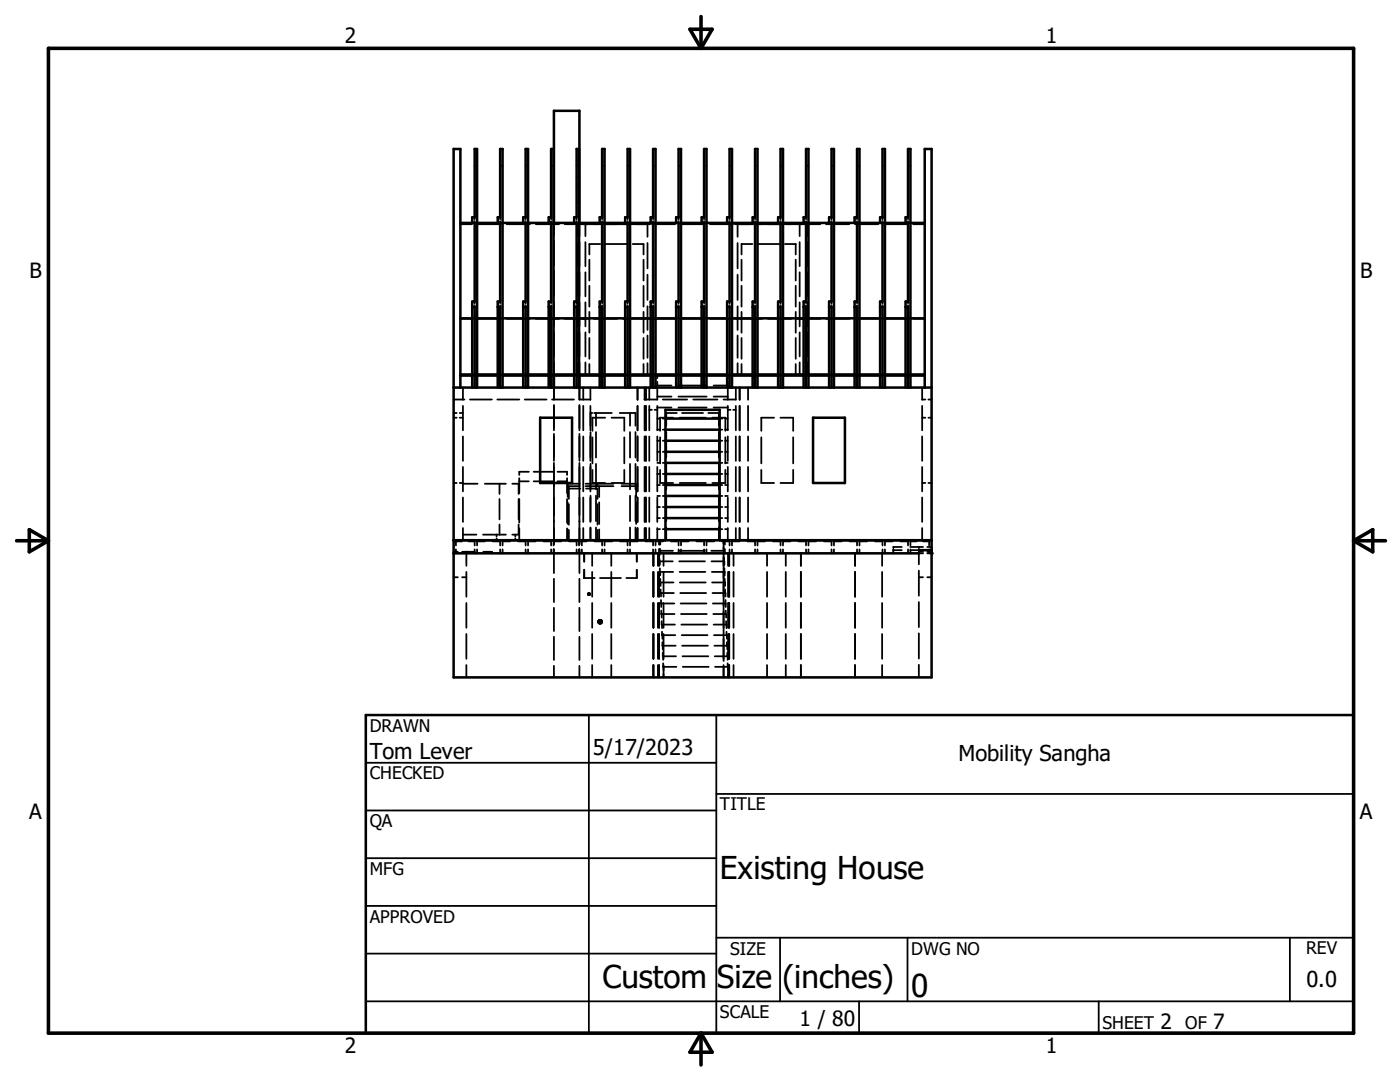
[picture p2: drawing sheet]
<svg xmlns="http://www.w3.org/2000/svg" width="279mm" height="216mm" viewBox="0 0 279 216" stroke-linecap="round" stroke-linejoin="round" font-family="sans-serif">
<defs><g id="words">
<g font-size="6.3">
<text x="143.7" y="175.5">Existing House</text>
<text x="120.2" y="197.1">Custom Size (inches)</text>
<text x="181.9" y="198.9">0</text>
</g>
<g font-size="4.4">
<text x="73.8" y="151.4">Tom Lever</text>
<text x="118.3" y="150.7">5/17/2023</text>
<text x="191.3" y="151.8">Mobility Sangha</text>
<text x="260.7" y="196.9">0.0</text>
</g>
<g font-size="4.2">
<text x="68.8" y="8.7">2</text>
<text x="208.7" y="8.7">1</text>
<text x="5.9" y="55.5">B</text>
<text x="271.4" y="55.5">B</text>
<text x="5.8" y="163.4">A</text>
<text x="271.4" y="163.4">A</text>
<text x="159.6" y="204.7">1 / 80</text>
<text x="231.6" y="205.3">2</text>
<text x="242.1" y="205.3">7</text>
<text x="68.8" y="210.2">2</text>
<text x="208.7" y="210.2">1</text>
</g>
<g font-size="3.5">
<text x="73.8" y="146">DRAWN</text>
<text x="73.8" y="155.5">CHECKED</text>
<text x="143.7" y="161.7">TITLE</text>
<text x="73.8" y="165.1">QA</text>
<text x="73.8" y="174.6">MFG</text>
<text x="73.8" y="184.1">APPROVED</text>
<text x="145.7" y="190.5">SIZE</text>
<text x="181.9" y="190.5">DWG NO</text>
<text x="260.6" y="190.4">REV</text>
<text x="143.7" y="203.1">SCALE</text>
<text x="220" y="205.3">SHEET</text>
<text x="236.5" y="205.3">OF</text>
</g>
</g></defs>
<g fill="none" stroke="#000" stroke-width=".36">
<path d="M94.7 33.1h.2M95.1 33.1h.1M99.8 33.1h.2M100.1 33.1h.2M104.9 33.1h.2M105.2 33.1h.2M110 33.1h.1M110.3 33.1h.2M115.1 33.1h.1M115.1 31.9h.1M115.1 35.3h.1M115.1 37h.1"/>
<path d="M115.4 33.1h.2M115.4 31.9h.2M115.4 35.3h.2M115.4 37h.2M120.2 33.1h.1M120.5 33.1h.1M125.3 33.1h.1M125.6 33.1h.1M130.3 33.1h.2M130.7 33.1h.1M135.4 33.1h.2M135.8 33.1h.1"/>
<path d="M140.5 33.1h.2M140.8 33.1h.2M145.6 33.1h.2M145.9 33.1h.2M150.7 33.1h.1M151 33.1h.2M155.8 33.1h.1M156.1 33.1h.2M160.9 33.1h.1M161.2 33.1h.1M166 33.1h.1M166.3 33.1h.1"/>
<path d="M171 33.1h.2M171.4 33.1h.1M176.1 33.1h.2M176.5 33.1h.1M181.2 33.1h.2M181.5 33.1h.2M91.9 44.7h2.3M94.2 44.5h.4M94.7 43.4v.3M94.7 44.1v.4M94.9 44.5h.3M95.3 44.7h4.7"/>
<path d="M99.3 44.5h.4M99.8 43.4v.3M99.8 44.1v.4M100 44.5h.3M101.1 44.7h4.7M104.4 44.5h.3M104.9 43.4v.3M104.9 44.1v.4M105.1 44.5h.3M106.9 44.7h4.7M109.5 44.5h.3M110 43.4v.3"/>
<path d="M110 44.1v.4M110.1 44.5h.4M110.5 44.5v2.4M110.5 48.1v4.9M110.5 54.2v4.8M112.7 44.7h17.1M114.6 44.5h.3M115.1 43.4v.3M115.1 44.1v.4M115.1 40.4h.1M115.2 44.7v2.4M115.2 48.3v4.8"/>
<path d="M115.2 54.3v4.8M115.2 44.5h.4M115.4 40.4h.2M115.6 44.5v.1M115.6 44.6v2.5M115.6 48.3v4.8M115.6 54.3v4.8M116.8 44.7v2.4M116.8 48.3v4.8M116.8 54.3v4.8M117.6 51.8v4.2M117.6 57v4.2"/>
<path d="M119.7 44.5h.3M119.8 48.7h-2.2v2.1M120.2 43.4v.3M120.2 44.1v.4M120.3 44.5h.3M120.9 48.7h4.3M124.8 44.5h.3M125.3 43.4v.3M125.3 44.1v.4M125.4 44.5h.3M126.3 48.7h2.1v2.1M128.4 51.8v4.2"/>
<path d="M128.4 57v4.2M129.2 44.7v2.5M129.2 48.5v5M129.2 54.8v5M129.9 44.5h.3M130.1 44.7h4.6M130.3 43.4v.3M130.3 44.1v.4M130.5 44.5h.3M134.9 44.5h.4M135.4 43.4v.3M135.4 44.1v.4"/>
<path d="M135.6 44.5h.3M135.9 44.7h4.6M140 44.5h.4M140.5 43.4v.3M140.5 44.1v.4M140.7 44.5h.3M141.7 44.7h4.6M145.1 44.5h.3M145.6 43.4v.3M145.6 44.1v.4M145.8 44.5h.3M146.7 44.7h17"/>
<path d="M147.2 44.7v2.5M147.2 48.5v5M147.2 54.8v5M148 51.8v4.2M148 57v4.2M150.2 48.7h-2.2v2.1M150.2 44.5h.3M150.7 43.4v.3M150.7 44.1v.4M150.8 44.5h.4M151.2 48.7h4.3M155.3 44.5h.3"/>
<path d="M155.8 43.4v.3M155.8 44.1v.4M155.9 44.5h.4M156.6 48.7h2.2v2.1M158.8 51.8v4.2M158.8 57v4.2M159.6 44.7v2.4M159.6 48.3v4.8M159.6 54.3v4.8M160.4 44.5h.3M160.9 43.4v.3M160.9 44.1v.4"/>
<path d="M161 44.5h.3M161.2 44.7v2.4M161.2 48.3v4.8M161.2 54.3v4.8M164.9 44.7h4.6M165.5 44.5h.3M166 43.4v.3M166 44.1v.4M166.1 44.5h.3M170.6 44.5h.3M170.7 44.7h4.6M171 43.4v.3"/>
<path d="M171 44.1v.4M171.2 44.5h.3M175.6 44.5h.4M176.1 43.4v.3M176.1 44.1v.4M176.3 44.5h.3M176.5 44.7h4.6M180.7 44.5h.4M181.2 43.4v.3M181.2 44.1v.4M181.4 44.5h.3M182.2 44.7h2.3"/>
<path d="M90.5 79.7h2.2M91.9 63.6h2.3M92.4 77.3v2.5M93.8 79.7h4.4M94.2 74.9h.2M94.2 74.7h.4M94.2 63.5h.4M94.6 74.9h.3M94.7 60.2v.3M94.7 60.9v.4M94.9 74.7h.3M94.9 63.5h.3"/>
<path d="M95.1 74.9h.1M95.3 63.6h4.7M99.3 79.7h4.3M99.3 74.9h.2M99.3 74.7h.4M99.3 63.5h.4M99.7 74.9h.3M99.8 60.2v.3M99.8 60.9v.4M100 74.7h.3M100 63.5h.3M100.1 74.9h.2"/>
<path d="M101.1 63.6h4.7M104.4 74.9h.2M104.4 74.7h.3M104.4 63.5h.3M104.7 79.7h4.4M104.7 74.9h.4M104.9 60.2v.3M104.9 60.9v.4M105.1 74.7h.3M105.1 63.5h.3M105.2 74.9h.2M106.9 63.6h4.7"/>
<path d="M109.5 74.9h.2M109.5 74.7h.3M109.5 63.5h.3M109.8 74.9h.3M110 60.2v.3M110 60.9v.4M110.1 74.7h.4M110.1 63.5h.4M110.2 79.7h4.3M110.3 74.9h.2M110.5 60.2v4.8M110.5 66.2v4.9"/>
<path d="M110.5 72.3v2.5M110.5 74.9h.1M110.5 77.3v2.5M112.7 63.6h4.7M114.6 74.9h.2M114.6 74.7h.3M114.6 63.5h.3M114.9 74.9h.3M115.1 60.2v.3M115.1 60.9v.4M115.2 72.3v2.4h.4M115.2 60.3v4.8"/>
<path d="M115.2 66.3v4.8M115.2 63.5h.4M115.4 74.9h.2M115.6 60.3v4.8M115.6 66.3v4.8M115.6 72.3v2.5M115.6 74.9h.1M115.6 77.3v2.5M115.6 79.7h2.2M116.4 77.3v2.5M116.8 60.3v4.8M116.8 66.3v4.8"/>
<path d="M116.8 72.3v2.4M117.6 62.2v4.2M117.6 67.4v4.2M117.6 72.6v2.1M117.8 77.3v2.5M118.5 63.6h4.6M119.7 74.9h.2M119.7 74.7h.3M119.7 63.5h.3M120 74.9h.3M120.2 60.2v.3M120.2 60.9v.4"/>
<path d="M120.3 74.7h.3M120.3 63.5h.3M120.5 74.9h.1M124.3 63.6h4.6M124.8 74.9h.1M124.8 74.7h.3M124.8 63.5h.3M125.1 74.9h.3M125.3 60.2v.3M125.3 60.9v.4M125.4 74.7h.3M125.4 63.5h.3"/>
<path d="M125.6 74.9h.1M127.2 77.3v2.5M128.4 62.2v4.2M128.4 67.4v4.2M128.4 72.6v2.1M128.6 79.7h2.5M128.6 77.3v2.5M128.9 77.3v2.5M129.2 63.6h.6M129.2 61.1v4.7M129.2 66.9v4.5M129.2 72.5v2.2"/>
<path d="M129.6 77.3v2.5M129.9 74.9h.1M129.9 74.7h.3M129.9 63.5h.3M130.1 63.6h4.6M130.2 74.9h.3M130.3 60.2v.3M130.3 60.9v.4M130.5 74.7h.3M130.5 63.5h.3M130.7 74.9h.1M131.2 74.7v.8"/>
<path d="M131.2 76.2v.9M131.2 77.2v2.6M131.2 76.9h2.8M131.2 79.1h2.8M132.3 79.7h4.8M134.9 74.9h.2M134.9 74.7h.4M134.9 63.5h.4M135.3 74.9h.3M135.4 76.9h5.6M135.4 79.1h5.6M135.4 60.2v.3"/>
<path d="M135.4 60.9v.4M135.6 74.7h.3M135.6 63.5h.3M135.8 74.9h.1M135.9 63.6h4.6M138.4 79.7h4.8M140 74.9h.2M140 74.7h.4M140 63.5h.4M140.4 74.9h.3M140.5 60.2v.3M140.5 60.9v.4"/>
<path d="M140.7 74.7h.3M140.7 63.5h.3M140.8 74.9h.2M141.7 63.6h4.6M142.4 76.9h2.8M142.4 79.1h2.8M144.4 79.7h2.4M145.1 74.9h.2M145.1 74.7h.3M145.1 63.5h.3M145.2 74.7v.8M145.2 76.2v.9"/>
<path d="M145.2 77.2v2.6M145.4 74.9h.4M145.6 60.2v.3M145.6 60.9v.4M145.8 74.7h.3M145.8 63.5h.3M145.9 74.9h.2M146.7 63.6h.5M146.8 77.3v2.5M147.2 61.1v4.7M147.2 66.9v4.5M147.2 72.5v2.2"/>
<path d="M147.5 63.6h4.6M147.6 77.3v2.5M148 62.2v4.2M148 67.4v4.2M148 72.6v2.1M149.3 77.3v2.5M150.2 74.9h.2M150.2 74.7h.3M150.2 63.5h.3M150.5 74.9h.3M150.7 60.2v.3M150.7 60.9v.4"/>
<path d="M150.8 74.7h.4M150.8 63.5h.4M151 74.9h.2M153.3 63.6h4.6M155.3 74.9h.2M155.3 74.7h.3M155.3 63.5h.3M155.6 74.9h.3M155.8 60.2v.3M155.8 60.9v.4M155.9 74.7h.4M155.9 63.5h.4"/>
<path d="M156.1 74.9h.2M158.8 62.2v4.2M158.8 67.4v4.2M158.8 72.6v2.1M159.1 63.6h4.6M159.6 60.3v4.8M159.6 66.3v4.8M159.6 72.3v2.4M160.4 74.9h.2M160.4 74.7h.3M160.4 63.5h.3M160.7 74.9h.3"/>
<path d="M160.9 60.2v.3M160.9 60.9v.4M161 74.7h.3M161 63.5h.3M161.2 74.9h.1M161.2 60.3v4.8M161.2 66.3v4.8M161.2 72.3v2.4M164.9 63.6h4.6M165.5 74.9h.1M165.5 74.7h.3M165.5 63.5h.3"/>
<path d="M165.8 74.9h.3M166 60.2v.3M166 60.9v.4M166.1 74.7h.3M166.1 63.5h.3M166.3 74.9h.1M170.6 74.9h.1M170.6 74.7h.3M170.6 63.5h.3M170.7 63.6h4.6M170.9 74.9h.3M171 60.2v.3"/>
<path d="M171 60.9v.4M171.2 74.7h.3M171.2 63.5h.3M171.4 74.9h.1M175.6 74.9h.2M175.6 74.7h.4M175.6 63.5h.4M176 74.9h.3M176.1 60.2v.3M176.1 60.9v.4M176.3 74.7h.3M176.3 63.5h.3"/>
<path d="M176.5 74.9h.1M176.5 63.6h4.6M180.7 74.9h.2M180.7 74.7h.4M180.7 63.5h.4M181.1 74.9h.3M181.2 60.2v.3M181.2 60.9v.4M181.4 74.7h.3M181.4 63.5h.3M181.5 74.9h.2M182.2 63.6h2.3"/>
<path d="M184 79.7h.7M184 77.3v2.5M185.3 79.7h.6M90.5 96.4h.6M90.5 83.3h.6M90.5 82.4h.6M91.8 96.4h.6M91.8 83.3h.6M91.8 82.4h.6M92.4 81v4.9M92.4 87.1v4.9M92.4 93.2v4.8"/>
<path d="M92.4 99.3v4.8M92.4 96.5h2.9M96.8 96.5h4.2M99.7 96.5v2.1M99.7 99.6v4M102.2 96.5h1.3v2.1M103.5 99.6v4M103.6 95.4v3M103.6 99.6v4.7M103.6 96h1.9M105.5 94.1h-1.9v.7M106.5 94.1h3.8"/>
<path d="M106.5 96h3.8M110.5 80.8v5.1M110.5 86.6v5.4M110.5 92.4v5.6M110.5 98.1v10.6M111.3 94.1h1.9v.7M111.3 96h1.9M113.2 95.4v3M113.2 99.6v4.7M113.3 96.9v2.3M113.3 97h2.4M113.5 97v.2"/>
<path d="M113.5 97.3v2.2M113.5 97.5h2.3M115.6 80.8v5.1M115.6 86.6v5.4M115.6 92.4v5.6M115.6 98.1v10.6M115.7 96.5h-2.4v.2M116.4 81v4.9M116.4 87.1v4.9M116.4 93.2v4.8M116.4 99.3v4.8M116.9 96.5h5.5"/>
<path d="M116.9 97h5.5M117 97.5h2.2v2M117.8 81v4.9M117.9 86.2l-.1 5.8M117.9 92.6l-.1 5.4M117.9 98.9l-.1 5.2M117.9 82.4h.3M118.2 93.8v2.6h2.6M118.2 87.3v5.2M118.6 82.4h3.5M118.9 82.4v2.5M118.9 86.2v5.1"/>
<path d="M118.9 92.6v5M118.9 98.9v5.1M119.2 96.5v.2M119.2 96.9v.1M119.6 97v2.2M120.8 83.3h-2.6v2.7M122 83.3h2.6v2.7M123.7 82.4h3.1v2.5M124 96.5h3.2M124 97h3.2M124.6 93.8v2.6h-2.6M124.6 87.3v5.2"/>
<path d="M125.7 82.4v2.5M125.7 86.2v5.1M125.7 92.6v5M125.7 98.9v5.1M126.8 86.2v5.1M126.8 92.6v5M126.8 98.9v5.1M127 97v2.2M127.2 81v4.9M127.2 87.1v4.9M127.2 93.2v4.8M127.2 99.3v4.8"/>
<path d="M128.6 81v4.9M128.6 87.1v4.9M128.6 93.2v4.8M128.6 99.3v4.8M128.9 81v4.9M128.9 87.1v4.9M128.9 93.2v4.8M128.9 99.3v4.8M129.6 81v4.9M129.6 87.1v4.9M129.6 93.2v4.8M129.6 99.3v4.8"/>
<path d="M129.6 81.8h.5M130.6 81.8h.6M131.2 81v4.9M131.2 87.1v4.9M131.2 93.2v4.8M131.2 99.3v4.8M131.2 81.3h2.8M131.2 83.5h.5M131.2 85.7h.5M131.2 87.9h.5M131.2 90.2h.5M131.2 92.4h.5"/>
<path d="M131.2 94.6h.5M131.2 96.8h.5M131.2 99h.5M131.7 93.8v2.6h2.6M131.7 87.3v5.2M132.3 83.5h.5M132.3 85.7h.5M132.3 87.9h.5M132.3 90.2h.5M132.3 92.4h.5M132.3 94.6h.5M132.3 96.8h.5"/>
<path d="M132.3 99h.5M133 86.2v5.1M133 92.6v5M133 98.9v5.1M134.3 83.3h-2.6v2.7M135.1 82.4h-2.1v2.5M135.4 81.3h5.6M135.7 96.4h5.2M135.7 83.3h5.2M136.1 82.4h4.2M141.4 82.4h2.1v2.5M142.2 83.3h2.6v2.7"/>
<path d="M142.4 81.3h2.8M143.5 86.2v5.1M143.5 92.6v5M143.5 98.9v5.1M143.6 83.5h.6M143.6 85.7h.6M143.6 87.9h.6M143.6 90.2h.6M143.6 92.4h.6M143.6 94.6h.6M143.6 96.8h.6M143.6 99h.6"/>
<path d="M144.7 83.5h.5M144.7 85.7h.5M144.7 87.9h.5M144.7 90.2h.5M144.7 92.4h.5M144.7 94.6h.5M144.7 96.8h.5M144.7 99h.5M144.8 93.8v2.6h-2.6M144.8 87.3v5.2M145.2 81v4.9M145.2 87.1v4.9"/>
<path d="M145.2 93.2v4.8M145.2 99.3v4.8M145.2 81.8h.6M146.3 81.8h.5M146.8 81v4.9M146.8 87.1v4.9M146.8 93.2v4.8M146.8 99.3v4.8M147.6 81v4.9M147.6 87.1v4.9M147.6 93.2v4.8M147.6 99.3v4.8"/>
<path d="M149.3 81v4.9M149.3 87.1v4.9M149.3 93.2v4.8M149.3 99.3v4.8M151.9 93.8v2.6h2.6M151.9 87.3v5.2M154.5 83.3h-2.6v2.7M155.8 83.3h2.5v2.7M158.3 93.8v2.6h-2.5M158.3 87.3v5.2M184 81v4.9M184 87.1v4.9"/>
<path d="M184 93.2v4.8M184 99.3v4.8M184 96.4h.7M184 83.3h.7M185.3 96.4h.6M185.3 83.3h.6M90.5 110.3v.1M90.5 115.2h.9M91 109.6v.8M91.4 110.1h-.9v.1M92.2 110.1h2.6M92.2 115.2h.9"/>
<path d="M92.2 108h-1.2v.8M92.4 105.4v2.4M92.4 106.7h2.7M93.1 110.1v.1M93.1 110.3v2.6M93.1 114.1v5M93.5 108h1.2v.8M94.7 109.6v.8M95.2 109.6v.8M96.4 106.7h2.9M96.5 110.1h1.7v.1M96.7 108h-1.5v.8"/>
<path d="M98.2 110.3v.1M98.3 108h1.5v.8M99.1 106.7v.4M99.1 107.4v.4M99.5 106.7h1.5M99.7 104.7v2M99.8 109.6v.8M100.3 109.6v.8M101.8 108h-1.5v.8M102.8 106.7v.4M102.8 107.4v.4M103.4 108h1.5v.8"/>
<path d="M103.5 104.7v2h-1.3M103.6 105.4v2.4M104.9 109.6v.8M105.4 109.6v.8M106.9 108h-1.5v.8M108.5 108h1.5v.8M110 109.6v.8M110.5 109.6v.8M110.5 109.6v4.7M110.5 115.5v4.6M112 108h-1.5v.8M113.2 105.4v2.4"/>
<path d="M113.3 100.2v4.3M113.3 105.6v2.2M113.5 100.6v4.1M113.5 105.7v2.1M113.6 108h1.5v.8M115.1 109.6v.8M115.6 109.6v.8M115.6 109.6v4.7M115.6 115.5v4.6M116.1 108v.8M116.1 109.6v.8M116.4 105.4v2.4"/>
<path d="M116.6 113.7v1.6h2.1M116.6 110.4v1.7M117.1 108h-1.5v.8M117.5 118.4l.1 .1M117.6 118.6l-.1 .1M117.9 105.3v2.5M118.2 110.4v2.5M118.2 114.1v5M118.6 108h1.6v.8M118.9 105.3v2.5M119.2 100.6v4.1M119.2 105.7v2.1"/>
<path d="M119.6 100.2v4.3M119.6 105.6v2.2M119.7 115.3h4.2M120.2 109.6v.8M120.6 109.6v.8M122 110.4v2.5M122 114.1v5M122.2 108h-1.6v.8M123.7 108h1.6v.8M125.3 109.6v.8M125.7 105.3v2.5M125.7 109.6v.8"/>
<path d="M126.8 105.3v2.5M127 100.2v4.3M127 105.6v2.2M127.1 110.4v1.7M127.1 113.7v1.6h-2.1M127.2 105.4v2.4M127.3 108h-1.6v.8M128.6 105.4v2.4M128.8 108h1.5v.8M128.9 105.4v2.4M129.6 105.4v2.4M130.3 109.6v.8"/>
<path d="M130.4 110.4v2.5M130.4 114.1v5M130.8 109.6v.8M131.2 105.4v2.4M131.2 103.4h.5M131.2 105.6h.5M131.2 101.2h.5M131.3 110.4v2.5M131.3 114.1v5M131.5 107.8v.9M131.5 109.6v3.3M131.5 114.1v5"/>
<path d="M131.6 107.8v.9M131.6 109.6v1.3M131.6 111.5v.5h2.7M131.7 113.4v.7h2.6M131.7 112v.7M131.8 109.9h2.5M131.8 115.5v.7h2.6M131.8 107.8v.9M131.8 109.6v.8M131.8 114.1v.7M131.8 117.6v.7h2.7M131.8 116.2v.7"/>
<path d="M131.9 118.3v.7M131.9 119.7v.7M132.3 103.4h.5M132.3 105.6h.5M132.3 101.2h.5M132.3 108h-1.5v.8M132.4 110.4v2.5M132.4 114.1v5M133 105.3v2.5M133.9 108h1.5v.8M135.4 109.6v.8M135.6 112h5.1"/>
<path d="M135.6 109.9h5.1M135.6 114.1h5.2M135.7 116.2h5.1M135.8 118.3h5.1M135.9 109.6v.8M137.4 108h-1.5v.8M139 108h1.5v.8M140.5 109.6v.8M141 109.6v.8M141.9 109.9h2.6v.7M142 112h2.6v.7M142.1 114.1h2.5v.7"/>
<path d="M142.1 116.2h2.6v.7M142.2 118.3h2.6v.7M142.5 108h-1.5v.8M143.5 105.3v2.5M143.6 103.4h.6M143.6 105.6h.6M143.6 101.2h.6M144.1 108h1.5v.8M144.4 107.8v2.2M144.4 110.4v16M144.5 111.3v.7M144.6 113.4v.7"/>
<path d="M144.6 115.5v.7M144.7 107.8v.9M144.7 109.6v.8M144.7 103.4h.5M144.7 105.6h.5M144.7 101.2h.5M144.7 117.6v.7M144.8 119.7v.7M145.2 105.4v2.4M145.3 110.4v2.5M145.3 114.1v5M145.5 110.4v2.5"/>
<path d="M145.5 114.1v5M145.6 109.6v.8M146.1 109.6v.8M146.4 110.4v2.5M146.4 114.1v5M146.8 105.4v2.4M147.6 105.4v2.4M147.6 108h-1.5v.8M149.2 108h1.5v.8M149.3 105.4v2.4M150.7 109.6v.8M151.2 109.6v.8"/>
<path d="M152.7 108h-1.5v.8M153.1 110.4v2.5M153.1 114.1v5M154.2 108h1.6v.8M155.8 109.6v.8M156.3 109.6v.8M156.8 110.4v2.5M156.8 114.1v5M157.8 108h-1.5v.8M159.3 108h1.6v.8M159.8 110.4v2.5M159.8 114.1v5"/>
<path d="M160.9 109.6v.8M161.3 109.6v.8M162.9 108h-1.6v.8M164.4 108h1.6v.8M166 109.6v.8M166.4 109.6v.8M168 108h-1.6v.8M169.5 108h1.5v.8M170.6 110.4v2.5M170.6 114.1v5M171 109.6v.8M171.5 109.6v.8"/>
<path d="M173 108h-1.5v.8M174.6 108h1.5v.8M176 110.4v2.5M176 114.1v5M176.1 109.6v.8M176.6 109.6v.8M178.1 108h-1.5v.8M178.3 109.6v.4M178.3 110.2v.2M178.3 109.8h1.7M179.7 108h1.5v.8M180 109.1h-1.7v.2"/>
<path d="M181.2 109.6v.8M181.7 109.1h2.5M181.7 109.8h1.7M181.7 109.6v.8M182.9 108h-1.2v.8M183.4 110.4h.8M183.4 109.1v.2M183.4 109.6v.3M183.4 110v2.6M183.4 113.9v5M183.4 110.1h.8M183.4 115.2h.8"/>
<path d="M184 105.4v2.4M184.2 108h1.2v.8M185.1 110.1h.8M185.1 109.1h.8v.2M185.1 115.2h.8M185.1 110.4h.8M185.4 109.6v.8M185.9 109.6v.2M93.1 120.3v5M93.1 126.5v5M93.1 132.7v2.5M110.5 121.3v4.6"/>
<path d="M110.5 127.1v4.6M110.5 132.9v2.3M115.6 121.3v4.6M115.6 127.1v4.6M115.6 132.9v2.3M118.2 120.3v5M118.2 126.5v5M118.2 132.7v2.5M119.8 123.7l.2 .2M120 124.2l-.2 .2M122 120.3v5M122 126.5v5"/>
<path d="M122 132.7v2.5M130.4 120.3v5M130.4 126.5v5M130.4 132.7v2.5M131.3 120.3v5M131.3 126.5v5M131.3 132.7v2.5M131.5 120.3v5M131.5 126.5v5M131.5 132.7v2.5M132 121.8v.7h2.6M132 123.9v.7h2.7"/>
<path d="M132 122.5v.7M132.1 126.1v.6h2.7M132.1 124.6v.7M132.2 128.2v.6h2.6M132.2 126.7v.7M132.3 130.3v.7h2.6M132.3 128.8v.8M132.3 132.3v.8h2.7M132.3 131v.7M132.4 120.3v5M132.4 126.5v5M132.4 132.7v2.5"/>
<path d="M134.6 120.4h-2.6v.7M135.8 120.4h5.2M135.9 122.5h5.1M136 124.6h5.1M136.1 126.7h5.1M136.1 128.8h5.2M136.2 131h5.2M136.3 133.1h5.1M142.3 120.4h2.5v.7M142.3 122.5h2.6v.7M142.4 124.6h2.6v.7M142.5 126.7h2.6v.7"/>
<path d="M142.6 128.8h2.5v.8M142.7 131h2.5v.7M142.7 133.1h2.6M144.4 126.5v5.4M144.4 132.7v2.5M144.8 121.8v.7M144.9 123.9v.7M145 126.1v.6M145.1 128.2v.6M145.1 130.3v.7M145.2 132.3v.8M145.3 120.3v5"/>
<path d="M145.3 126.5v5M145.3 132.7v2.5M145.5 120.3v5M145.5 126.5v5M145.5 132.7v2.5M146.4 120.3v5M146.4 126.5v5M146.4 132.7v2.5M153.1 120.3v5M153.1 126.5v5M153.1 132.7v2.5M156.8 120.3v5"/>
<path d="M156.8 126.5v5M156.8 132.7v2.5M159.8 120.3v5M159.8 126.5v5M159.8 132.7v2.5M170.6 120.3v5M170.6 126.5v5M170.6 132.7v2.5M176 120.3v5M176 126.5v5M176 132.7v2.5M183.4 120.1v5"/>
<path d="M183.4 126.4v5M183.4 132.7v2.5M73 152.2h70M117.5 142.7v63.5M143 158.4h127.1M143 142.7v63.5M73 161.7h70M73 171.2h70M73 180.8h70M73 190.3h70M73 199.8h197.1M143 187.1h127.1"/>
<path d="M155.7 187.1v12.7M171.4 199.8v6.4M181.1 187.1v12.7M219.3 199.8v6.4M257.4 187.1v12.7"/>
</g>
<g fill="none" stroke="#000" stroke-width=".51">
<path d="M91.9 44.5h2.8v15.7h-.5v17.1M94.2 44.5v-1.1h.5v-13.7h.5v47.6M95.2 44.5h4.6v15.7h-.5v17.1M99.3 44.5v-1.1h.5v-13.7h.5v47.6M100.3 44.5h4.6v15.7h-.5v17.1M104.4 44.5v-1.1h.5v-13.7h.5v47.6M105.4 44.5h4.6v15.7h-.5v17.1M109.5 44.5v-1.1h.5v-13.7h.5v47.6M110.5 44.5h4.6v15.7h-.5v17.1M110.5 44.5v-22.4h5.1v22.4M114.6 44.5v-1.1h.5v-13.7h.5v47.6M115.6 44.5h4.6v15.7h-.5v17.1"/>
<path d="M119.7 44.5v-1.1h.5v-13.7h.4v47.6M120.6 44.5h4.7v15.7h-.5v17.1M124.8 44.5v-1.1h.5v-13.7h.4v47.6M125.7 44.5h4.6v15.7h-.4v17.1M129.9 44.5v-1.1h.4v-13.7h.5v47.6M130.8 44.5h4.6v15.7h-.5v17.1M134.9 44.5v-1.1h.5v-13.7h.5v47.6M135.9 44.5h4.6v15.7h-.5v17.1M140 44.5v-1.1h.5v-13.7h.5v47.6M141 44.5h4.6v15.7h-.5v17.1M145.1 44.5v-1.1h.5v-13.7h.5v47.6M146.1 44.5h4.6v15.7h-.5v17.1"/>
<path d="M150.2 44.5v-1.1h.5v-13.7h.5v47.6M151.2 44.5h4.6v15.7h-.5v17.1M155.3 44.5v-1.1h.5v-13.7h.5v47.6M156.3 44.5h4.6v15.7h-.5v17.1M160.4 44.5v-1.1h.5v-13.7h.4v47.6M161.3 44.5h4.7v15.7h-.5v17.1M165.5 44.5v-1.1h.5v-13.7h.4v47.6M166.4 44.5h4.6v15.7h-.4v17.1M170.6 44.5v-1.1h.4v-13.7h.5v47.6M171.5 44.5h4.6v15.7h-.5v17.1M175.6 44.5v-1.1h.5v-13.7h.5v47.6M176.6 44.5h4.6v15.7h-.5v17.1"/>
<path d="M180.7 44.5v-1.1h.5v-13.7h.5v47.6M181.7 44.5h2.8M90.5 77.3h95.4M91.9 77.3v-47.6h-1.4v105.5h95.4v-105.5h-1.4v47.6M91.9 74.9h2.3M91.9 74.7h2.3M91.9 63.5h2.3M94.2 61.3h.5v16M95.2 74.9h4.1M95.2 74.7h4.1M95.2 63.5h4.1M99.3 61.3h.5v16"/>
<path d="M100.3 74.9h4.1M100.3 74.7h4.1M100.3 63.5h4.1M104.4 61.3h.5v16M105.4 74.9h4.1M105.4 74.7h4.1M105.4 63.5h4.1M109.5 61.3h.5v16M110.5 74.9h4.1M110.5 74.7h4.1M110.5 63.5h4.1M110.5 74.9v2.4"/>
<path d="M114.6 61.3h.5v16M115.6 74.9h4.1M115.6 74.7h4.1M115.6 63.5h4.1M115.6 74.9v2.4M119.7 61.3h.5v16M120.6 74.9h4.2M120.6 74.7h4.2M120.6 63.5h4.2M124.8 61.3h.5v16M125.7 74.9h4.2M125.7 74.7h4.2"/>
<path d="M125.7 63.5h4.2M129.9 61.3h.4v16M130.8 74.9h4.1M130.8 74.7h4.1M130.8 63.5h4.1M134.9 61.3h.5v16M135.9 74.9h4.1M135.9 74.7h4.1M135.9 63.5h4.1M140 61.3h.5v16M141 74.9h4.1M141 74.7h4.1"/>
<path d="M141 63.5h4.1M145.1 61.3h.5v16M146.1 74.9h4.1M146.1 74.7h4.1M146.1 63.5h4.1M150.2 61.3h.5v16M151.2 74.9h4.1M151.2 74.7h4.1M151.2 63.5h4.1M155.3 61.3h.5v16M156.3 74.9h4.1M156.3 74.7h4.1"/>
<path d="M156.3 63.5h4.1M160.4 61.3h.5v16M161.3 74.9h4.2M161.3 74.7h4.2M161.3 63.5h4.2M165.5 61.3h.5v16M166.4 74.9h4.2M166.4 74.7h4.2M166.4 63.5h4.2M170.6 61.3h.4v16M171.5 74.9h4.1M171.5 74.7h4.1"/>
<path d="M171.5 63.5h4.1M175.6 61.3h.5v16M176.6 74.9h4.1M176.6 74.7h4.1M176.6 63.5h4.1M180.7 61.3h.5v16M181.7 74.9h2.8M181.7 74.7h2.8M181.7 63.5h2.8M107.8 83.3h6.4v13.1h-6.4zM132.8 83.5h10.8M132.8 85.7h10.8"/>
<path d="M132.8 87.9h10.8M132.8 90.2h10.8M132.8 92.4h10.8M132.8 94.6h10.8M132.8 96.8h10.8M132.8 99h10.8M162.3 83.3h6.3v13.1h-6.3zM90.5 107.8h95.4M90.5 110.4h92.9M117.5 118.4l.2 .1-.2 .1M117.5 118.4v.2M117.5 118.5v.1"/>
<path d="M132.8 107.8v-26h10.8v26M132.8 103.4h10.8M132.8 105.6h10.8M132.8 101.2h10.8M183.4 109.8h2.5M119.6 124.3l.1 .1M119.7 123.7a.32 .32 0 0 1 .4 .4 .32 .32 0 0 1-.4 .3M119.7 123.7l-.2 .2v.2l.3 .3M119.8 123.7l-.3 .2 .1 .4M73 142.7h197.1v63.5h-197.1z"/>
</g>
<g fill="#000">
<circle cx="93.1" cy="110.1" r=".18"/>
<circle cx="117.5" cy="118.4" r=".18"/>
<circle cx="117.5" cy="118.7" r=".18"/>
<circle cx="185.9" cy="110.4" r=".25"/>
<circle cx="119.8" cy="123.7" r=".18"/>
<circle cx="119.8" cy="124.4" r=".18"/>
<circle cx="131.9" cy="120.4" r=".18"/>
</g>
<path d="M9.7 9.6h260.4v196.6h-260.4zM137.7 5.8h4.4l-2.2 3.8zM139.9 3.3v6.3M3.3 107.9h6.4M5.8 105.7l3.9 2.2-3.9 2.2zM270.1 107.9h6.4M270.1 107.9l3.9-2.2v4.4zM139.9 206.2v6.3M139.9 206.2l2.2 3.8h-4.4z" fill="none" stroke="#000" stroke-width=".71"/>
<use href="#words"/>
</svg>
